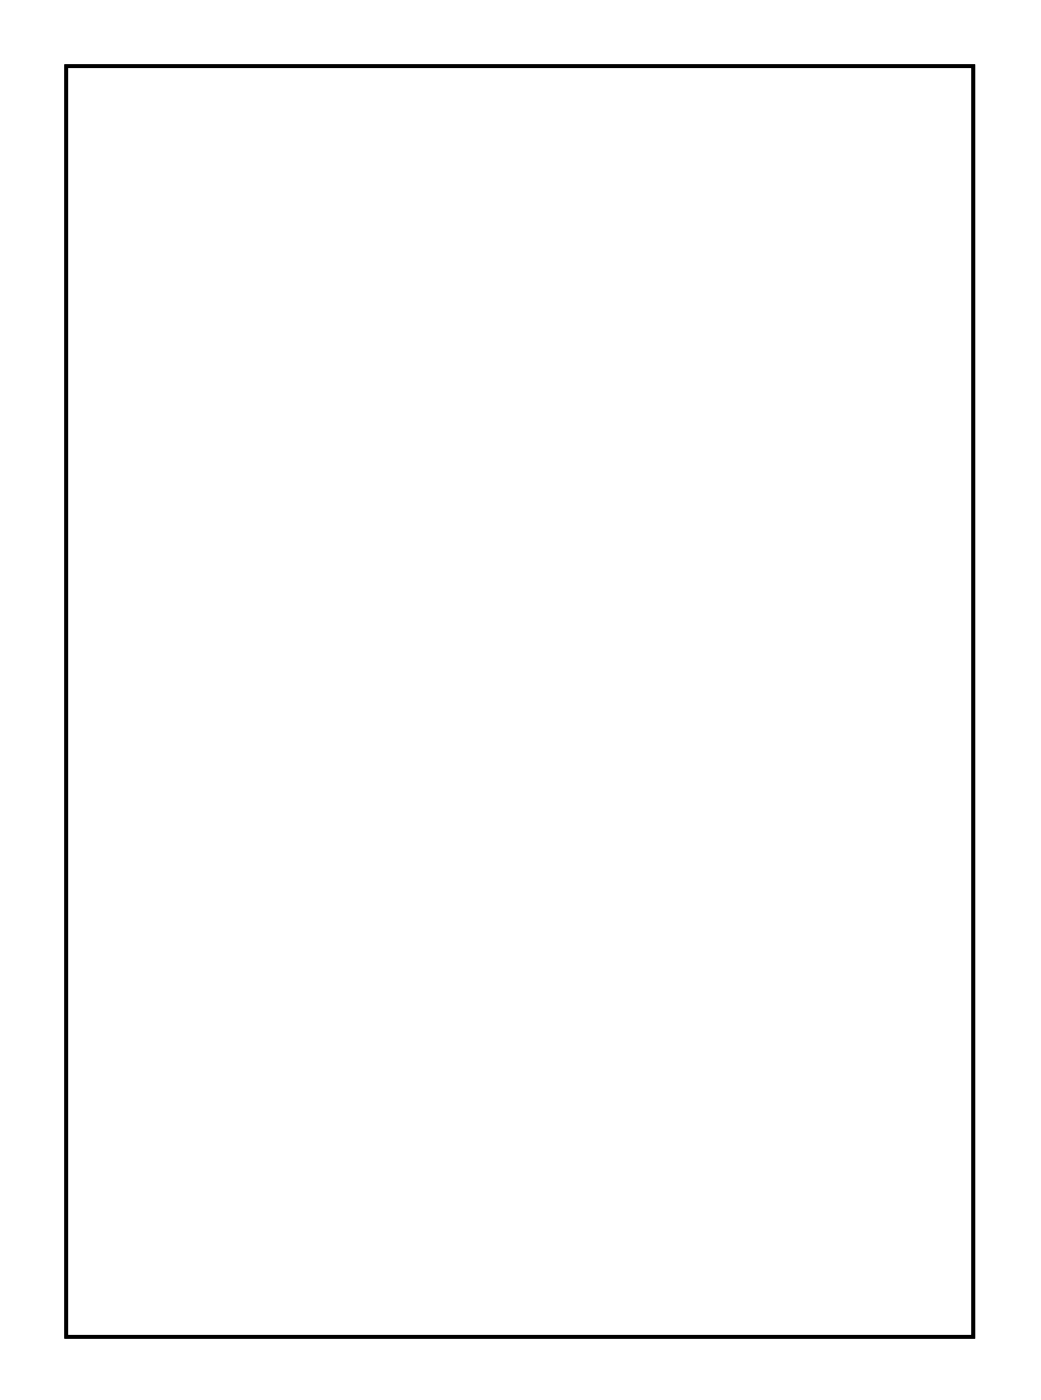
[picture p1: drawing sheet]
<svg xmlns="http://www.w3.org/2000/svg" width="57mm" height="77mm" viewBox="0 0 57 77" stroke-linecap="round" stroke-linejoin="round" font-family="sans-serif">
<path d="M3.6 3.6h49.8v69.8h-49.8z" fill="none" stroke="#000" stroke-width=".2"/>
<path d="M3.6 3.6h49.8v69.8h-49.8z" fill="none" stroke="#000" stroke-width=".05"/>
<path d="M28.1 37.9h1.4v1.4h-1.4z" fill="#fff"/>
<path d="M28.1 37.9h1.4v1.4h-1.4z" fill="none" stroke="#fff" stroke-width=".76" stroke-linecap="butt"/>
<circle cx="28.8" cy="38.6" r=".7" fill="#fff"/>
<circle cx="28.8" cy="38.6" r=".7" fill="none" stroke="#fff" stroke-width=".76" stroke-linecap="butt"/>
<circle cx="28.8" cy="31" r=".7" fill="#fff"/>
<circle cx="28.8" cy="31" r=".7" fill="none" stroke="#fff" stroke-width=".76" stroke-linecap="butt"/>
<circle cx="26.3" cy="38.6" r=".7" fill="#fff"/>
<circle cx="26.3" cy="38.6" r=".7" fill="none" stroke="#fff" stroke-width=".76" stroke-linecap="butt"/>
<circle cx="26.3" cy="31" r=".7" fill="#fff"/>
<circle cx="26.3" cy="31" r=".7" fill="none" stroke="#fff" stroke-width=".76" stroke-linecap="butt"/>
<circle cx="23.8" cy="38.6" r=".7" fill="#fff"/>
<circle cx="23.8" cy="38.6" r=".7" fill="none" stroke="#fff" stroke-width=".76" stroke-linecap="butt"/>
<circle cx="23.8" cy="31" r=".7" fill="#fff"/>
<circle cx="23.8" cy="31" r=".7" fill="none" stroke="#fff" stroke-width=".76" stroke-linecap="butt"/>
<circle cx="21.2" cy="38.6" r=".7" fill="#fff"/>
<circle cx="21.2" cy="38.6" r=".7" fill="none" stroke="#fff" stroke-width=".76" stroke-linecap="butt"/>
<circle cx="21.2" cy="31" r=".7" fill="#fff"/>
<circle cx="21.2" cy="31" r=".7" fill="none" stroke="#fff" stroke-width=".76" stroke-linecap="butt"/>
<path d="M40.7 35.3h1.6v1.5h-1.6z" fill="#fff"/>
<path d="M40.7 35.3h1.6v1.5h-1.6z" fill="none" stroke="#fff" stroke-width=".76" stroke-linecap="butt"/>
<circle cx="41.5" cy="36.1" r=".79" fill="#fff"/>
<circle cx="41.5" cy="36.1" r=".79" fill="none" stroke="#fff" stroke-width=".76" stroke-linecap="butt"/>
<circle cx="41.5" cy="33.5" r=".79" fill="#fff"/>
<circle cx="41.5" cy="33.5" r=".79" fill="none" stroke="#fff" stroke-width=".76" stroke-linecap="butt"/>
<circle cx="41.5" cy="31" r=".79" fill="#fff"/>
<circle cx="41.5" cy="31" r=".79" fill="none" stroke="#fff" stroke-width=".76" stroke-linecap="butt"/>
<circle cx="16.1" cy="33.5" r=".74" fill="#fff"/>
<circle cx="16.1" cy="33.5" r=".74" fill="none" stroke="#fff" stroke-width=".76" stroke-linecap="butt"/>
<path d="M12.9 37.9h1.4v1.4h-1.4z" fill="#fff"/>
<path d="M12.9 37.9h1.4v1.4h-1.4z" fill="none" stroke="#fff" stroke-width=".76" stroke-linecap="butt"/>
<circle cx="13.6" cy="38.6" r=".7" fill="#fff"/>
<circle cx="13.6" cy="38.6" r=".7" fill="none" stroke="#fff" stroke-width=".76" stroke-linecap="butt"/>
<circle cx="13.6" cy="41.1" r=".7" fill="#fff"/>
<circle cx="13.6" cy="41.1" r=".7" fill="none" stroke="#fff" stroke-width=".76" stroke-linecap="butt"/>
<path d="M48.5 17.6h1.4v1.4h-1.4z" fill="#fff"/>
<path d="M48.5 17.6h1.4v1.4h-1.4z" fill="none" stroke="#fff" stroke-width=".76" stroke-linecap="butt"/>
<circle cx="49.2" cy="18.3" r=".7" fill="#fff"/>
<circle cx="49.2" cy="18.3" r=".7" fill="none" stroke="#fff" stroke-width=".76" stroke-linecap="butt"/>
<circle cx="51.7" cy="18.3" r=".7" fill="#fff"/>
<circle cx="51.7" cy="18.3" r=".7" fill="none" stroke="#fff" stroke-width=".76" stroke-linecap="butt"/>
<path d="M48.5 32.8h1.4v1.4h-1.4z" fill="#fff"/>
<path d="M48.5 32.8h1.4v1.4h-1.4z" fill="none" stroke="#fff" stroke-width=".76" stroke-linecap="butt"/>
<circle cx="49.2" cy="33.5" r=".7" fill="#fff"/>
<circle cx="49.2" cy="33.5" r=".7" fill="none" stroke="#fff" stroke-width=".76" stroke-linecap="butt"/>
<circle cx="49.2" cy="36.1" r=".7" fill="#fff"/>
<circle cx="49.2" cy="36.1" r=".7" fill="none" stroke="#fff" stroke-width=".76" stroke-linecap="butt"/>
<circle cx="39" cy="25.9" r=".64" fill="#fff"/>
<circle cx="39" cy="25.9" r=".64" fill="none" stroke="#fff" stroke-width=".76" stroke-linecap="butt"/>
<circle cx="41.5" cy="25.9" r=".64" fill="#fff"/>
<circle cx="41.5" cy="25.9" r=".64" fill="none" stroke="#fff" stroke-width=".76" stroke-linecap="butt"/>
<path d="M23 48h1.6v1.5h-1.6z" fill="#fff"/>
<path d="M23 48h1.6v1.5h-1.6z" fill="none" stroke="#fff" stroke-width=".76" stroke-linecap="butt"/>
<circle cx="23.8" cy="48.8" r=".79" fill="#fff"/>
<circle cx="23.8" cy="48.8" r=".79" fill="none" stroke="#fff" stroke-width=".76" stroke-linecap="butt"/>
<circle cx="16.2" cy="48.8" r=".79" fill="#fff"/>
<circle cx="16.2" cy="48.8" r=".79" fill="none" stroke="#fff" stroke-width=".76" stroke-linecap="butt"/>
<path d="M40.7 7.3h1.6v1.6h-1.6z" fill="#fff"/>
<path d="M40.7 7.3h1.6v1.6h-1.6z" fill="none" stroke="#fff" stroke-width=".76" stroke-linecap="butt"/>
<circle cx="41.5" cy="8.1" r=".79" fill="#fff"/>
<circle cx="41.5" cy="8.1" r=".79" fill="none" stroke="#fff" stroke-width=".76" stroke-linecap="butt"/>
<circle cx="49.1" cy="8.1" r=".79" fill="#fff"/>
<circle cx="49.1" cy="8.1" r=".79" fill="none" stroke="#fff" stroke-width=".76" stroke-linecap="butt"/>
<path d="M25.5 63.2h1.6v1.6h-1.6z" fill="#fff"/>
<path d="M25.5 63.2h1.6v1.6h-1.6z" fill="none" stroke="#fff" stroke-width=".76" stroke-linecap="butt"/>
<circle cx="26.3" cy="64" r=".79" fill="#fff"/>
<circle cx="26.3" cy="64" r=".79" fill="none" stroke="#fff" stroke-width=".76" stroke-linecap="butt"/>
<circle cx="23.8" cy="64" r=".79" fill="#fff"/>
<circle cx="23.8" cy="64" r=".79" fill="none" stroke="#fff" stroke-width=".76" stroke-linecap="butt"/>
<circle cx="21.2" cy="64" r=".79" fill="#fff"/>
<circle cx="21.2" cy="64" r=".79" fill="none" stroke="#fff" stroke-width=".76" stroke-linecap="butt"/>
<path d="M25.5 22.6h1.6v1.5h-1.6z" fill="#fff"/>
<path d="M25.5 22.6h1.6v1.5h-1.6z" fill="none" stroke="#fff" stroke-width=".76" stroke-linecap="butt"/>
<circle cx="26.3" cy="23.4" r=".79" fill="#fff"/>
<circle cx="26.3" cy="23.4" r=".79" fill="none" stroke="#fff" stroke-width=".76" stroke-linecap="butt"/>
<circle cx="23.8" cy="23.4" r=".79" fill="#fff"/>
<circle cx="23.8" cy="23.4" r=".79" fill="none" stroke="#fff" stroke-width=".76" stroke-linecap="butt"/>
<circle cx="21.2" cy="23.4" r=".79" fill="#fff"/>
<circle cx="21.2" cy="23.4" r=".79" fill="none" stroke="#fff" stroke-width=".76" stroke-linecap="butt"/>
<circle cx="36.5" cy="31" r=".7" fill="#fff"/>
<circle cx="36.5" cy="31" r=".7" fill="none" stroke="#fff" stroke-width=".76" stroke-linecap="butt"/>
<circle cx="36.5" cy="38.6" r=".7" fill="#fff"/>
<circle cx="36.5" cy="38.6" r=".7" fill="none" stroke="#fff" stroke-width=".76" stroke-linecap="butt"/>
<circle cx="23.8" cy="28.4" r=".7" fill="#fff"/>
<circle cx="23.8" cy="28.4" r=".7" fill="none" stroke="#fff" stroke-width=".76" stroke-linecap="butt"/>
<circle cx="13.6" cy="28.4" r=".7" fill="#fff"/>
<circle cx="13.6" cy="28.4" r=".7" fill="none" stroke="#fff" stroke-width=".76" stroke-linecap="butt"/>
<circle cx="44.1" cy="41.1" r=".7" fill="#fff"/>
<circle cx="44.1" cy="41.1" r=".7" fill="none" stroke="#fff" stroke-width=".76" stroke-linecap="butt"/>
<circle cx="44.1" cy="51.3" r=".7" fill="#fff"/>
<circle cx="44.1" cy="51.3" r=".7" fill="none" stroke="#fff" stroke-width=".76" stroke-linecap="butt"/>
<circle cx="46.6" cy="64" r=".7" fill="#fff"/>
<circle cx="46.6" cy="64" r=".7" fill="none" stroke="#fff" stroke-width=".76" stroke-linecap="butt"/>
<circle cx="33.9" cy="64" r=".7" fill="#fff"/>
<circle cx="33.9" cy="64" r=".7" fill="none" stroke="#fff" stroke-width=".76" stroke-linecap="butt"/>
<circle cx="33.9" cy="20.8" r=".79" fill="#fff"/>
<circle cx="33.9" cy="20.8" r=".79" fill="none" stroke="#fff" stroke-width=".76" stroke-linecap="butt"/>
<circle cx="33.9" cy="36.1" r=".79" fill="#fff"/>
<circle cx="33.9" cy="36.1" r=".79" fill="none" stroke="#fff" stroke-width=".76" stroke-linecap="butt"/>
<circle cx="6" cy="5.6" r="1.1" fill="#fff"/>
<circle cx="6" cy="5.6" r="1.1" fill="none" stroke="#fff" stroke-width=".25"/>
<circle cx="6" cy="71.6" r="1.1" fill="#fff"/>
<circle cx="6" cy="71.6" r="1.1" fill="none" stroke="#fff" stroke-width=".25"/>
<circle cx="51.7" cy="5.6" r="1.1" fill="#fff"/>
<circle cx="51.7" cy="5.6" r="1.1" fill="none" stroke="#fff" stroke-width=".25"/>
<circle cx="51.7" cy="71.6" r="1.1" fill="#fff"/>
<circle cx="51.7" cy="71.6" r="1.1" fill="none" stroke="#fff" stroke-width=".25"/>
<path d="M30.7 58.2h1.4v1.4h-1.4z" fill="#fff"/>
<path d="M30.7 58.2h1.4v1.4h-1.4z" fill="none" stroke="#fff" stroke-width=".76" stroke-linecap="butt"/>
<circle cx="31.4" cy="58.9" r=".7" fill="#fff"/>
<circle cx="31.4" cy="58.9" r=".7" fill="none" stroke="#fff" stroke-width=".76" stroke-linecap="butt"/>
<circle cx="31.4" cy="51.3" r=".7" fill="#fff"/>
<circle cx="31.4" cy="51.3" r=".7" fill="none" stroke="#fff" stroke-width=".76" stroke-linecap="butt"/>
<circle cx="28.8" cy="58.9" r=".7" fill="#fff"/>
<circle cx="28.8" cy="58.9" r=".7" fill="none" stroke="#fff" stroke-width=".76" stroke-linecap="butt"/>
<circle cx="28.8" cy="51.3" r=".7" fill="#fff"/>
<circle cx="28.8" cy="51.3" r=".7" fill="none" stroke="#fff" stroke-width=".76" stroke-linecap="butt"/>
<circle cx="26.3" cy="58.9" r=".7" fill="#fff"/>
<circle cx="26.3" cy="58.9" r=".7" fill="none" stroke="#fff" stroke-width=".76" stroke-linecap="butt"/>
<circle cx="26.3" cy="51.3" r=".7" fill="#fff"/>
<circle cx="26.3" cy="51.3" r=".7" fill="none" stroke="#fff" stroke-width=".76" stroke-linecap="butt"/>
<circle cx="23.8" cy="58.9" r=".7" fill="#fff"/>
<circle cx="23.8" cy="58.9" r=".7" fill="none" stroke="#fff" stroke-width=".76" stroke-linecap="butt"/>
<circle cx="23.8" cy="51.3" r=".7" fill="#fff"/>
<circle cx="23.8" cy="51.3" r=".7" fill="none" stroke="#fff" stroke-width=".76" stroke-linecap="butt"/>
<circle cx="21.2" cy="58.9" r=".7" fill="#fff"/>
<circle cx="21.2" cy="58.9" r=".7" fill="none" stroke="#fff" stroke-width=".76" stroke-linecap="butt"/>
<circle cx="21.2" cy="51.3" r=".7" fill="#fff"/>
<circle cx="21.2" cy="51.3" r=".7" fill="none" stroke="#fff" stroke-width=".76" stroke-linecap="butt"/>
<circle cx="18.7" cy="58.9" r=".7" fill="#fff"/>
<circle cx="18.7" cy="58.9" r=".7" fill="none" stroke="#fff" stroke-width=".76" stroke-linecap="butt"/>
<circle cx="18.7" cy="51.3" r=".7" fill="#fff"/>
<circle cx="18.7" cy="51.3" r=".7" fill="none" stroke="#fff" stroke-width=".76" stroke-linecap="butt"/>
<circle cx="16.1" cy="58.9" r=".7" fill="#fff"/>
<circle cx="16.1" cy="58.9" r=".7" fill="none" stroke="#fff" stroke-width=".76" stroke-linecap="butt"/>
<circle cx="16.1" cy="51.3" r=".7" fill="#fff"/>
<circle cx="16.1" cy="51.3" r=".7" fill="none" stroke="#fff" stroke-width=".76" stroke-linecap="butt"/>
<circle cx="13.6" cy="58.9" r=".7" fill="#fff"/>
<circle cx="13.6" cy="58.9" r=".7" fill="none" stroke="#fff" stroke-width=".76" stroke-linecap="butt"/>
<circle cx="13.6" cy="51.3" r=".7" fill="#fff"/>
<circle cx="13.6" cy="51.3" r=".7" fill="none" stroke="#fff" stroke-width=".76" stroke-linecap="butt"/>
<path d="M30.7 17.6h1.4v1.4h-1.4z" fill="#fff"/>
<path d="M30.7 17.6h1.4v1.4h-1.4z" fill="none" stroke="#fff" stroke-width=".76" stroke-linecap="butt"/>
<circle cx="31.4" cy="18.3" r=".7" fill="#fff"/>
<circle cx="31.4" cy="18.3" r=".7" fill="none" stroke="#fff" stroke-width=".76" stroke-linecap="butt"/>
<circle cx="31.4" cy="10.7" r=".7" fill="#fff"/>
<circle cx="31.4" cy="10.7" r=".7" fill="none" stroke="#fff" stroke-width=".76" stroke-linecap="butt"/>
<circle cx="28.8" cy="18.3" r=".7" fill="#fff"/>
<circle cx="28.8" cy="18.3" r=".7" fill="none" stroke="#fff" stroke-width=".76" stroke-linecap="butt"/>
<circle cx="28.8" cy="10.7" r=".7" fill="#fff"/>
<circle cx="28.8" cy="10.7" r=".7" fill="none" stroke="#fff" stroke-width=".76" stroke-linecap="butt"/>
<circle cx="26.3" cy="18.3" r=".7" fill="#fff"/>
<circle cx="26.3" cy="18.3" r=".7" fill="none" stroke="#fff" stroke-width=".76" stroke-linecap="butt"/>
<circle cx="26.3" cy="10.7" r=".7" fill="#fff"/>
<circle cx="26.3" cy="10.7" r=".7" fill="none" stroke="#fff" stroke-width=".76" stroke-linecap="butt"/>
<circle cx="23.8" cy="18.3" r=".7" fill="#fff"/>
<circle cx="23.8" cy="18.3" r=".7" fill="none" stroke="#fff" stroke-width=".76" stroke-linecap="butt"/>
<circle cx="23.8" cy="10.7" r=".7" fill="#fff"/>
<circle cx="23.8" cy="10.7" r=".7" fill="none" stroke="#fff" stroke-width=".76" stroke-linecap="butt"/>
<circle cx="21.2" cy="18.3" r=".7" fill="#fff"/>
<circle cx="21.2" cy="18.3" r=".7" fill="none" stroke="#fff" stroke-width=".76" stroke-linecap="butt"/>
<circle cx="21.2" cy="10.7" r=".7" fill="#fff"/>
<circle cx="21.2" cy="10.7" r=".7" fill="none" stroke="#fff" stroke-width=".76" stroke-linecap="butt"/>
<circle cx="18.7" cy="18.3" r=".7" fill="#fff"/>
<circle cx="18.7" cy="18.3" r=".7" fill="none" stroke="#fff" stroke-width=".76" stroke-linecap="butt"/>
<circle cx="18.7" cy="10.7" r=".7" fill="#fff"/>
<circle cx="18.7" cy="10.7" r=".7" fill="none" stroke="#fff" stroke-width=".76" stroke-linecap="butt"/>
<circle cx="16.1" cy="18.3" r=".7" fill="#fff"/>
<circle cx="16.1" cy="18.3" r=".7" fill="none" stroke="#fff" stroke-width=".76" stroke-linecap="butt"/>
<circle cx="16.1" cy="10.7" r=".7" fill="#fff"/>
<circle cx="16.1" cy="10.7" r=".7" fill="none" stroke="#fff" stroke-width=".76" stroke-linecap="butt"/>
<circle cx="13.6" cy="18.3" r=".7" fill="#fff"/>
<circle cx="13.6" cy="18.3" r=".7" fill="none" stroke="#fff" stroke-width=".76" stroke-linecap="butt"/>
<circle cx="13.6" cy="10.7" r=".7" fill="#fff"/>
<circle cx="13.6" cy="10.7" r=".7" fill="none" stroke="#fff" stroke-width=".76" stroke-linecap="butt"/>
<circle cx="49.2" cy="23.4" r=".6" fill="#fff"/>
<circle cx="49.2" cy="23.4" r=".6" fill="none" stroke="#fff" stroke-width=".76" stroke-linecap="butt"/>
<circle cx="49.2" cy="25.9" r=".6" fill="#fff"/>
<circle cx="49.2" cy="25.9" r=".6" fill="none" stroke="#fff" stroke-width=".76" stroke-linecap="butt"/>
<circle cx="49.2" cy="28.4" r=".6" fill="#fff"/>
<circle cx="49.2" cy="28.4" r=".6" fill="none" stroke="#fff" stroke-width=".76" stroke-linecap="butt"/>
<circle cx="49.2" cy="41.1" r=".75" fill="#fff"/>
<circle cx="49.2" cy="41.1" r=".75" fill="none" stroke="#fff" stroke-width=".76" stroke-linecap="butt"/>
<circle cx="49.2" cy="43.7" r=".75" fill="#fff"/>
<circle cx="49.2" cy="43.7" r=".75" fill="none" stroke="#fff" stroke-width=".76" stroke-linecap="butt"/>
<circle cx="49.2" cy="46.2" r=".75" fill="#fff"/>
<circle cx="49.2" cy="46.2" r=".75" fill="none" stroke="#fff" stroke-width=".76" stroke-linecap="butt"/>
<circle cx="8.5" cy="58.9" r=".75" fill="#fff"/>
<circle cx="8.5" cy="58.9" r=".75" fill="none" stroke="#fff" stroke-width=".76" stroke-linecap="butt"/>
<circle cx="8.5" cy="61.5" r=".75" fill="#fff"/>
<circle cx="8.5" cy="61.5" r=".75" fill="none" stroke="#fff" stroke-width=".76" stroke-linecap="butt"/>
<circle cx="8.5" cy="64" r=".75" fill="#fff"/>
<circle cx="8.5" cy="64" r=".75" fill="none" stroke="#fff" stroke-width=".76" stroke-linecap="butt"/>
<circle cx="8.5" cy="23.4" r=".75" fill="#fff"/>
<circle cx="8.5" cy="23.4" r=".75" fill="none" stroke="#fff" stroke-width=".76" stroke-linecap="butt"/>
<circle cx="8.5" cy="25.9" r=".75" fill="#fff"/>
<circle cx="8.5" cy="25.9" r=".75" fill="none" stroke="#fff" stroke-width=".76" stroke-linecap="butt"/>
<circle cx="8.5" cy="28.4" r=".75" fill="#fff"/>
<circle cx="8.5" cy="28.4" r=".75" fill="none" stroke="#fff" stroke-width=".76" stroke-linecap="butt"/>
<circle cx="8.5" cy="46.2" r=".75" fill="#fff"/>
<circle cx="8.5" cy="46.2" r=".75" fill="none" stroke="#fff" stroke-width=".76" stroke-linecap="butt"/>
<circle cx="8.5" cy="48.8" r=".75" fill="#fff"/>
<circle cx="8.5" cy="48.8" r=".75" fill="none" stroke="#fff" stroke-width=".76" stroke-linecap="butt"/>
<circle cx="8.5" cy="51.3" r=".75" fill="#fff"/>
<circle cx="8.5" cy="51.3" r=".75" fill="none" stroke="#fff" stroke-width=".76" stroke-linecap="butt"/>
<circle cx="8.5" cy="10.7" r=".75" fill="#fff"/>
<circle cx="8.5" cy="10.7" r=".75" fill="none" stroke="#fff" stroke-width=".76" stroke-linecap="butt"/>
<circle cx="8.5" cy="13.2" r=".75" fill="#fff"/>
<circle cx="8.5" cy="13.2" r=".75" fill="none" stroke="#fff" stroke-width=".76" stroke-linecap="butt"/>
<circle cx="8.5" cy="15.7" r=".75" fill="#fff"/>
<circle cx="8.5" cy="15.7" r=".75" fill="none" stroke="#fff" stroke-width=".76" stroke-linecap="butt"/>
<circle cx="41.5" cy="58.9" r=".67" fill="#fff"/>
<circle cx="41.5" cy="58.9" r=".67" fill="none" stroke="#fff" stroke-width=".79" stroke-linecap="butt"/>
<circle cx="44.1" cy="58.9" r=".67" fill="#fff"/>
<circle cx="44.1" cy="58.9" r=".67" fill="none" stroke="#fff" stroke-width=".79" stroke-linecap="butt"/>
<circle cx="46.6" cy="58.9" r=".67" fill="#fff"/>
<circle cx="46.6" cy="58.9" r=".67" fill="none" stroke="#fff" stroke-width=".79" stroke-linecap="butt"/>
<circle cx="39" cy="18.3" r=".67" fill="#fff"/>
<circle cx="39" cy="18.3" r=".67" fill="none" stroke="#fff" stroke-width=".79" stroke-linecap="butt"/>
<circle cx="41.5" cy="18.3" r=".67" fill="#fff"/>
<circle cx="41.5" cy="18.3" r=".67" fill="none" stroke="#fff" stroke-width=".79" stroke-linecap="butt"/>
<circle cx="44.1" cy="18.3" r=".67" fill="#fff"/>
<circle cx="44.1" cy="18.3" r=".67" fill="none" stroke="#fff" stroke-width=".79" stroke-linecap="butt"/>
<circle cx="36.5" cy="58.9" r=".69" fill="#fff"/>
<circle cx="36.5" cy="58.9" r=".69" fill="none" stroke="#fff" stroke-width=".74" stroke-linecap="butt"/>
<circle cx="36.5" cy="51.3" r=".69" fill="#fff"/>
<circle cx="36.5" cy="51.3" r=".69" fill="none" stroke="#fff" stroke-width=".74" stroke-linecap="butt"/>
<circle cx="33.9" cy="18.3" r=".69" fill="#fff"/>
<circle cx="33.9" cy="18.3" r=".69" fill="none" stroke="#fff" stroke-width=".74" stroke-linecap="butt"/>
<circle cx="33.9" cy="10.7" r=".69" fill="#fff"/>
<circle cx="33.9" cy="10.7" r=".69" fill="none" stroke="#fff" stroke-width=".74" stroke-linecap="butt"/>
</svg>
